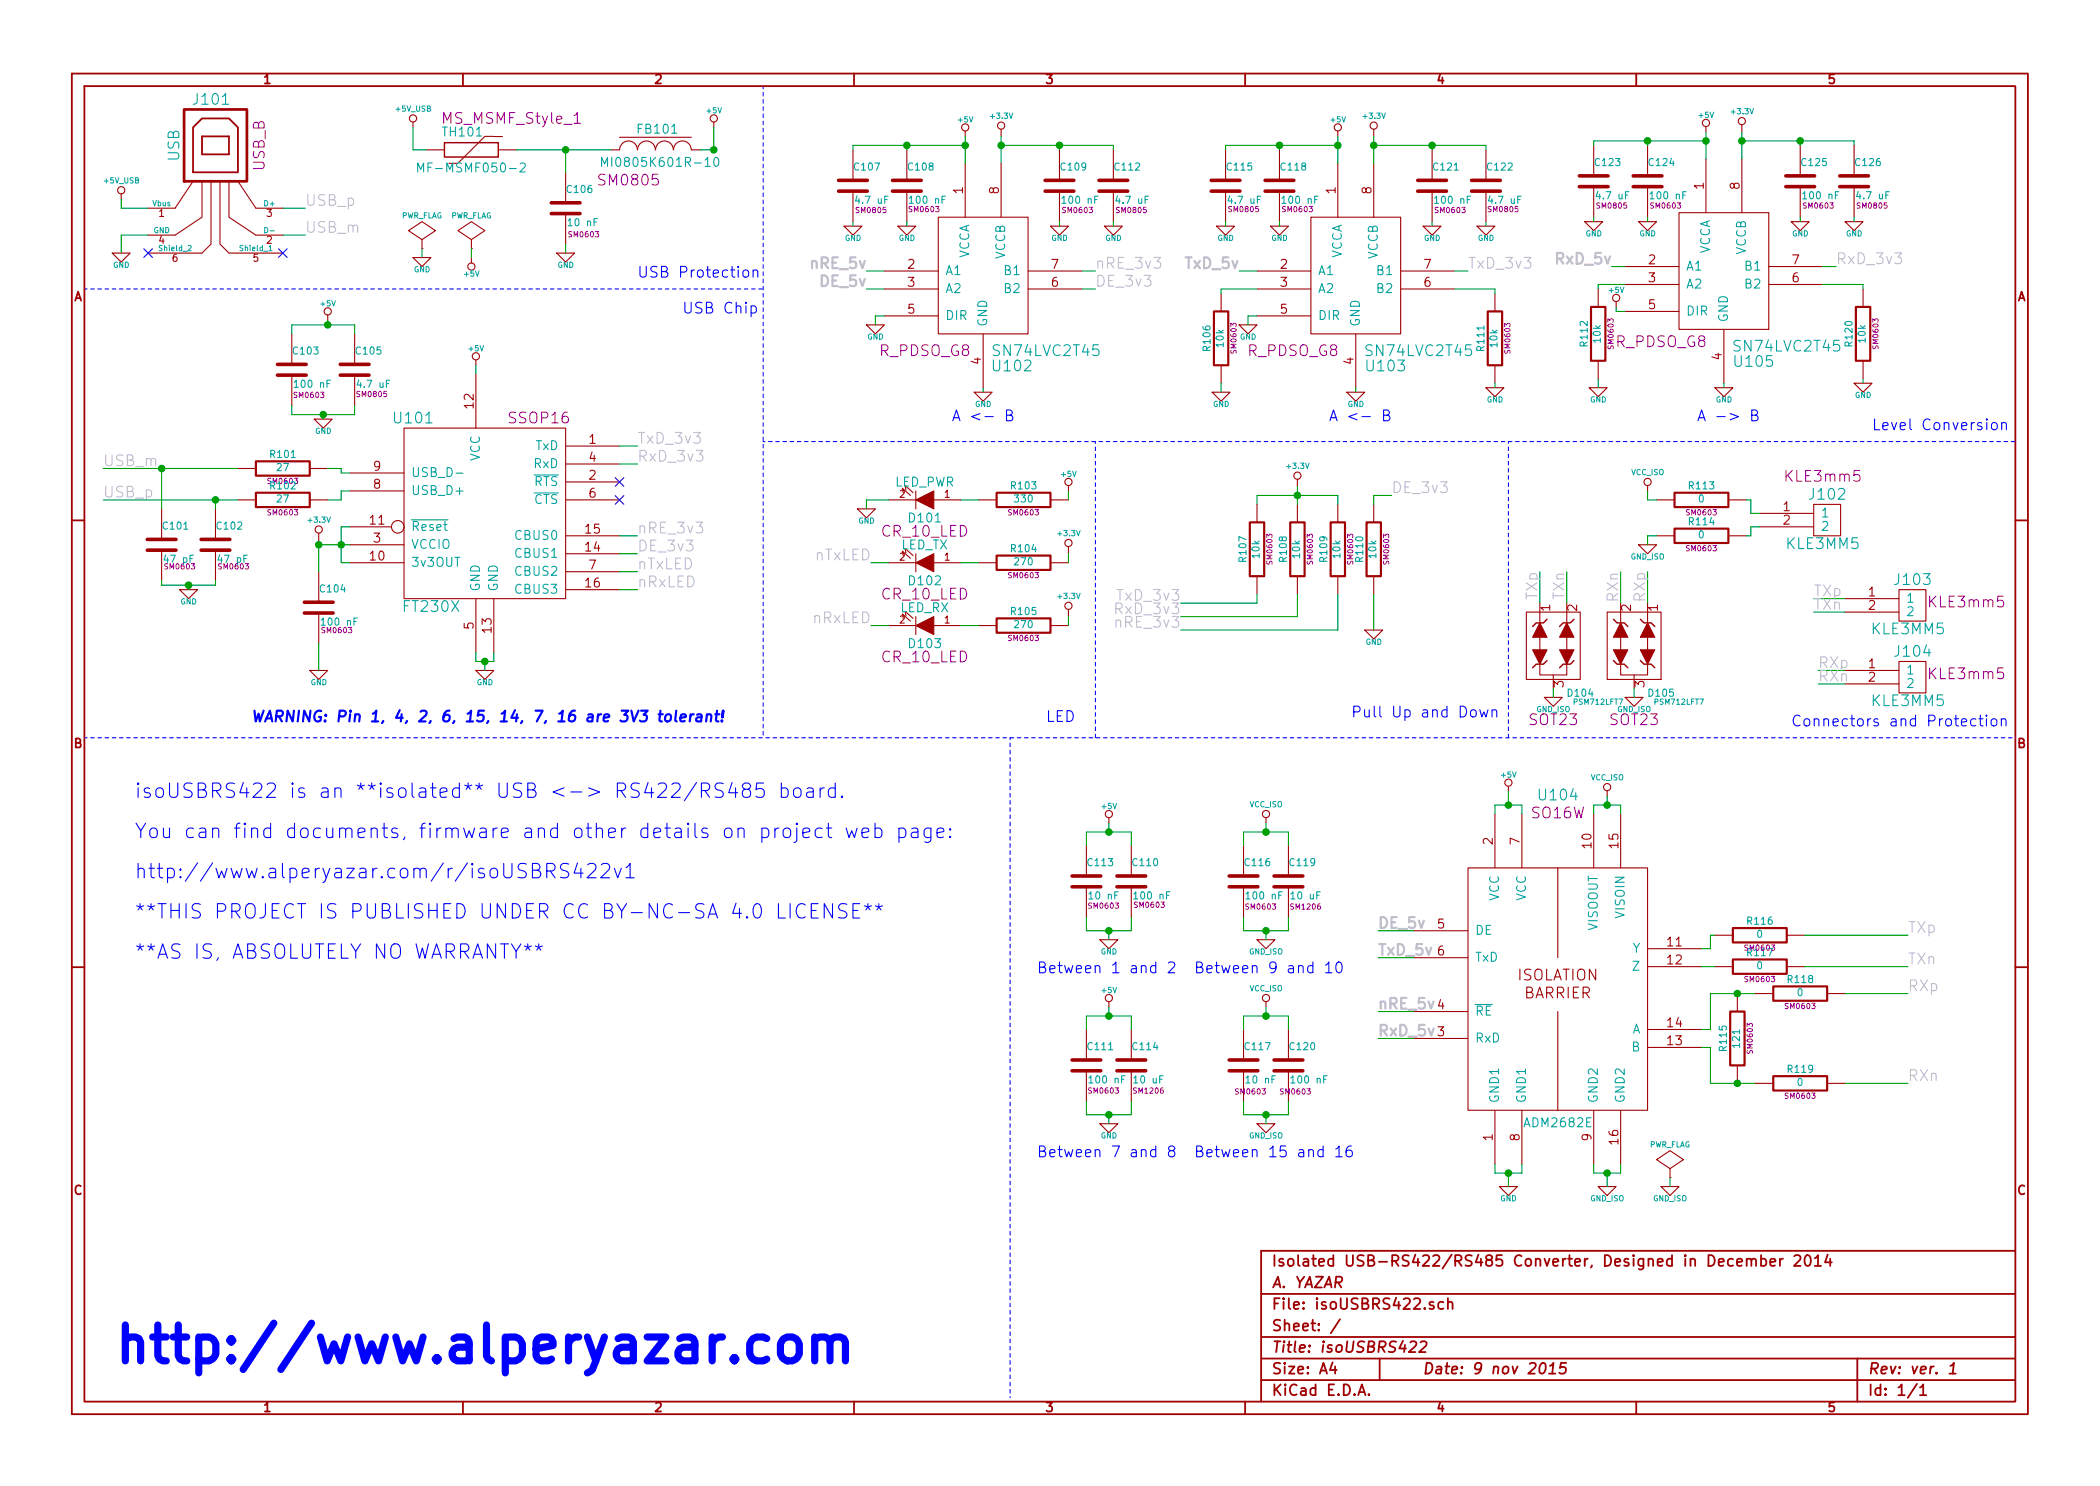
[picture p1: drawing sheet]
<svg xmlns="http://www.w3.org/2000/svg" width="297mm" height="210mm" viewBox="0 0 297 210" stroke-linecap="round" stroke-linejoin="round" font-family="sans-serif">
<defs><g id="words">
<text font-size="7.1" fill="#00f" x="16.5" y="193">http://www.alperyazar.com</text>
<g font-size="2.8" fill="#00f">
<text x="19" y="113">isoUSBRS422 is an **isolated** USB &lt;-&gt; RS422/RS485 board.</text>
<text x="19" y="118.7">You can find documents, firmware and other details on project web page:</text>
<text x="19" y="124.4">http://www.alperyazar.com/r/isoUSBRS422v1</text>
<text x="19" y="130.1">**THIS PROJECT IS PUBLISHED UNDER CC BY-NC-SA 4.0 LICENSE**</text>
<text x="19" y="135.8">**AS IS, ABSOLUTELY NO WARRANTY**</text>
</g>
<g font-size="2.1" fill="#00a0a0">
<text x="27.5" y="14.9">J101</text>
<text x="25.5" y="22.8" transform="rotate(-90 25.5 22.8)">USB</text>
<text x="140.6" y="52.6">U102</text>
<text x="140.8" y="50.5">SN74LVC2T45</text>
<text x="193.4" y="52.6">U103</text>
<text x="193.5" y="50.5">SN74LVC2T45</text>
<text x="245.5" y="52">U105</text>
<text x="245.5" y="49.8">SN74LVC2T45</text>
<text x="55.9" y="60">U101</text>
<text x="256.1" y="70.8">J102</text>
<text x="252.8" y="77.8">KLE3MM5</text>
<text x="268.1" y="82.8">J103</text>
<text x="57.2" y="86.7">FT230X</text>
<text x="264.8" y="89.8">KLE3MM5</text>
<text x="268.1" y="93">J104</text>
<text x="264.8" y="100">KLE3MM5</text>
<text x="217.8" y="113.3">U104</text>
</g>
<g font-size="2.1" fill="#a000a0">
<text x="62.8" y="17.6">MS_MSMF_Style_1</text>
<text x="37.5" y="24.1" transform="rotate(-90 37.5 24.1)">USB_B</text>
<text x="85" y="26.3">SM0805</text>
<text x="124.4" y="50.5">R_PDSO_G8</text>
<text x="176.5" y="50.5">R_PDSO_G8</text>
<text x="228.6" y="49.2">R_PDSO_G8</text>
<text x="72.1" y="60">SSOP16</text>
<text x="252.6" y="68.2">KLE3mm5</text>
<text x="124.8" y="76">CR_10_LED</text>
<text x="124.8" y="84.9">CR_10_LED</text>
<text x="272.9" y="86">KLE3mm5</text>
<text x="124.8" y="93.8">CR_10_LED</text>
<text x="272.9" y="96.2">KLE3mm5</text>
<text x="216.4" y="102.7">SOT23</text>
<text x="227.8" y="102.7">SOT23</text>
<text x="216.6" y="115.9">SO16W</text>
</g>
<g font-size="2.1" fill="#a00000">
<text x="70.1" y="20.1">-</text>
<text x="214.6" y="138.8">ISOLATION</text>
<text x="215.5" y="141.3">BARRIER</text>
<text x="179.9" y="179.3">Isolated USB-RS422/RS485 Converter, Designed in December 2014</text>
<text x="179.9" y="185.4">File: isoUSBRS422.sch</text>
<text x="179.9" y="182.3">A. YAZAR</text>
<text x="179.9" y="191.5">Title: isoUSBRS422</text>
<text x="179.9" y="188.4">Sheet: /</text>
<text x="179.9" y="197.6">KiCad E.D.A.</text>
<text x="179.9" y="194.5">Size: A4</text>
<text x="201.2" y="194.5">Date: 9 nov 2015</text>
<text x="264.2" y="194.5">Rev: ver. 1</text>
<text x="264.2" y="197.6">Id: 1/1</text>
</g>
<g font-size="2.1" fill="#c0c0c0">
<text x="43.2" y="29.2">USB_p</text>
<text x="43.2" y="33">USB_m</text>
<text x="114.8" y="38.1">nRE_5v</text>
<text x="116.1" y="40.6">DE_5v</text>
<text x="154.9" y="38.1">nRE_3v3</text>
<text x="154.9" y="40.6">DE_3v3</text>
<text x="167.7" y="38.1">TxD_5v</text>
<text x="207.6" y="38.1">TxD_3v3</text>
<text x="220.2" y="37.5">RxD_5v</text>
<text x="259.7" y="37.5">RxD_3v3</text>
<text x="90.2" y="62.9">TxD_3v3</text>
<text x="90.2" y="65.4">RxD_3v3</text>
<text x="14.6" y="66">USB_m</text>
<text x="14.6" y="70.5">USB_p</text>
<text x="196.8" y="69.8">DE_3v3</text>
<text x="90.2" y="75.6">nRE_3v3</text>
<text x="90.2" y="78.1">DE_3v3</text>
<text x="90.2" y="80.6">nTxLED</text>
<text x="90.2" y="83.2">nRxLED</text>
<text x="115.2" y="79.4">nTxLED</text>
<text x="114.9" y="88.3">nRxLED</text>
<text x="158" y="87">RxD_3v3</text>
<text x="158" y="88.9">nRE_3v3</text>
<text x="158.3" y="85.1">TxD_3v3</text>
<text x="217.6" y="84.9" transform="rotate(-90 217.6 84.9)">TXp</text>
<text x="221.4" y="84.9" transform="rotate(-90 221.4 84.9)">TXn</text>
<text x="229" y="85.1" transform="rotate(-90 229 85.1)">RXn</text>
<text x="232.8" y="85.1" transform="rotate(-90 232.8 85.1)">RXp</text>
<text x="256.5" y="84.4">TXp</text>
<text x="256.5" y="86.4">TXn</text>
<text x="257.2" y="94.6">RXp</text>
<text x="257.2" y="96.5">RXn</text>
<text x="194.9" y="131.4">DE_5v</text>
<text x="194.9" y="135.2">TxD_5v</text>
<text x="269.9" y="132.1">TXp</text>
<text x="269.9" y="136.5">TXn</text>
<text x="194.9" y="142.9">nRE_5v</text>
<text x="269.9" y="140.3">RXp</text>
<text x="194.9" y="146.7">RxD_5v</text>
<text x="269.9" y="153">RXn</text>
</g>
<g font-size="2.1" fill="#00f">
<text x="90.2" y="39.4">USB Protection</text>
<text x="96.5" y="44.4">USB Chip</text>
<text x="134.6" y="59.7">A &lt;- B</text>
<text x="188" y="59.7">A &lt;- B</text>
<text x="240" y="59.7">A -&gt; B</text>
<text x="264.8" y="61">Level Conversion</text>
<text x="191.1" y="101.6">Pull Up and Down</text>
<text x="35.6" y="102.2">WARNING: Pin 1, 4, 2, 6, 15, 14, 7, 16 are 3V3 tolerant!</text>
<text x="148" y="102.2">LED</text>
<text x="253.4" y="102.9">Connectors and Protection</text>
<text x="146.7" y="137.8">Between 1 and 2</text>
<text x="168.9" y="137.8">Between 9 and 10</text>
<text x="146.7" y="163.8">Between 7 and 8</text>
<text x="168.9" y="163.8">Between 15 and 16</text>
</g>
<g font-size="1.8" fill="#a00000">
<text x="37.3" y="11.9">1</text>
<text x="92.7" y="11.9">2</text>
<text x="148" y="11.9">3</text>
<text x="203.3" y="11.9">4</text>
<text x="258.6" y="11.9">5</text>
<text x="136.3" y="27.4" transform="rotate(-90 136.3 27.4)">1</text>
<text x="141.4" y="27.4" transform="rotate(-90 141.4 27.4)">8</text>
<text x="189" y="27.4" transform="rotate(-90 189 27.4)">1</text>
<text x="194.1" y="27.4" transform="rotate(-90 194.1 27.4)">8</text>
<text x="241" y="26.8" transform="rotate(-90 241 26.8)">1</text>
<text x="246.1" y="26.8" transform="rotate(-90 246.1 26.8)">8</text>
<text x="128.4" y="38.1">2</text>
<text x="128.4" y="40.6">3</text>
<text x="148.7" y="40.6">6</text>
<text x="148.7" y="38.1">7</text>
<text x="181.1" y="38.1">2</text>
<text x="181.1" y="40.6">3</text>
<text x="201.4" y="40.6">6</text>
<text x="201.4" y="38.1">7</text>
<text x="233.2" y="37.5">2</text>
<text x="233.2" y="40">3</text>
<text x="253.5" y="40">6</text>
<text x="253.5" y="37.5">7</text>
<text x="10.4" y="42.7">A</text>
<text x="128.4" y="44.4">5</text>
<text x="181.1" y="44.4">5</text>
<text x="233.2" y="43.8">5</text>
<text x="285.3" y="42.7">A</text>
<text x="138.8" y="51.5" transform="rotate(-90 138.8 51.5)">4</text>
<text x="191.5" y="51.5" transform="rotate(-90 191.5 51.5)">4</text>
<text x="243.6" y="50.9" transform="rotate(-90 243.6 50.9)">4</text>
<text x="67.1" y="57.7" transform="rotate(-90 67.1 57.7)">12</text>
<text x="83.3" y="62.9">1</text>
<text x="83.3" y="65.4">4</text>
<text x="52.9" y="69.2">8</text>
<text x="52.9" y="66.7">9</text>
<text x="83.3" y="67.9">2</text>
<text x="83.3" y="70.5">6</text>
<text x="52.4" y="74.3">11</text>
<text x="52.9" y="76.8">3</text>
<text x="82.9" y="75.6">15</text>
<text x="252.2" y="72.4">1</text>
<text x="252.2" y="74.3">2</text>
<text x="52.4" y="79.4">10</text>
<text x="82.9" y="78.1">14</text>
<text x="82.9" y="83.2">16</text>
<text x="83.3" y="80.6">7</text>
<text x="67.1" y="89" transform="rotate(-90 67.1 89)">5</text>
<text x="69.6" y="89.5" transform="rotate(-90 69.6 89.5)">13</text>
<text x="219.3" y="86.5" transform="rotate(-90 219.3 86.5)">1</text>
<text x="223.1" y="86.5" transform="rotate(-90 223.1 86.5)">2</text>
<text x="230.8" y="86.5" transform="rotate(-90 230.8 86.5)">2</text>
<text x="234.6" y="86.5" transform="rotate(-90 234.6 86.5)">1</text>
<text x="264.3" y="84.4">1</text>
<text x="264.3" y="86.4">2</text>
<text x="264.3" y="94.6">1</text>
<text x="221.2" y="97.3" transform="rotate(-90 221.2 97.3)">3</text>
<text x="232.7" y="97.3" transform="rotate(-90 232.7 97.3)">3</text>
<text x="264.3" y="96.5">2</text>
<text x="10.4" y="105.9">B</text>
<text x="285.3" y="105.9">B</text>
<text x="211.2" y="119.5" transform="rotate(-90 211.2 119.5)">2</text>
<text x="215" y="119.5" transform="rotate(-90 215 119.5)">7</text>
<text x="225.2" y="120" transform="rotate(-90 225.2 120)">10</text>
<text x="229" y="120" transform="rotate(-90 229 120)">15</text>
<text x="203.4" y="131.4">5</text>
<text x="203.4" y="135.2">6</text>
<text x="235.9" y="134">11</text>
<text x="235.9" y="136.5">12</text>
<text x="203.4" y="142.9">4</text>
<text x="203.4" y="146.7">3</text>
<text x="235.9" y="147.9">13</text>
<text x="235.9" y="145.4">14</text>
<text x="211.2" y="161.4" transform="rotate(-90 211.2 161.4)">1</text>
<text x="215" y="161.4" transform="rotate(-90 215 161.4)">8</text>
<text x="225.2" y="161.4" transform="rotate(-90 225.2 161.4)">9</text>
<text x="229" y="161.9" transform="rotate(-90 229 161.9)">16</text>
<text x="10.4" y="169.1">C</text>
<text x="285.3" y="169.1">C</text>
<text x="37.3" y="199.8">1</text>
<text x="92.7" y="199.8">2</text>
<text x="148" y="199.8">3</text>
<text x="203.3" y="199.8">4</text>
<text x="258.6" y="199.8">5</text>
</g>
<g font-size="1.8" fill="#a000a0">
<text x="62.8" y="19.4">TH101</text>
<text x="127.4" y="77.8">LED_TX</text>
</g>
<g font-size="1.8" fill="#00a0a0">
<text x="86.4" y="23.7">MI0805K601R-10</text>
<text x="90.3" y="19">FB101</text>
<text x="60.2" y="24.5">MF-MSMF050-2</text>
<text x="133.7" y="39">A1</text>
<text x="133.7" y="41.5">A2</text>
<text x="137.2" y="36.7" transform="rotate(-90 137.2 36.7)">VCCA</text>
<text x="142.1" y="41.5">B2</text>
<text x="142.1" y="39">B1</text>
<text x="142.2" y="36.7" transform="rotate(-90 142.2 36.7)">VCCB</text>
<text x="186.4" y="39">A1</text>
<text x="186.4" y="41.5">A2</text>
<text x="189.9" y="36.7" transform="rotate(-90 189.9 36.7)">VCCA</text>
<text x="194.8" y="41.5">B2</text>
<text x="194.8" y="39">B1</text>
<text x="194.9" y="36.7" transform="rotate(-90 194.9 36.7)">VCCB</text>
<text x="238.5" y="38.3">A1</text>
<text x="238.5" y="40.9">A2</text>
<text x="241.9" y="36.1" transform="rotate(-90 241.9 36.1)">VCCA</text>
<text x="246.9" y="40.9">B2</text>
<text x="246.9" y="38.3">B1</text>
<text x="247" y="36.1" transform="rotate(-90 247 36.1)">VCCB</text>
<text x="133.7" y="45.3">DIR</text>
<text x="139.7" y="46.2" transform="rotate(-90 139.7 46.2)">GND</text>
<text x="186.4" y="45.3">DIR</text>
<text x="192.4" y="46.2" transform="rotate(-90 192.4 46.2)">GND</text>
<text x="238.5" y="44.7">DIR</text>
<text x="244.5" y="45.6" transform="rotate(-90 244.5 45.6)">GND</text>
<text x="67.9" y="65.3" transform="rotate(-90 67.9 65.3)">VCC</text>
<text x="75.6" y="63.7">TxD</text>
<text x="58.2" y="70.1">USB_D+</text>
<text x="58.2" y="67.6">USB_D-</text>
<text x="75.5" y="68.8">RTS</text>
<text x="75.5" y="66.3">RxD</text>
<text x="75.5" y="71.4">CTS</text>
<text x="126.5" y="68.9">LED_PWR</text>
<text x="58.2" y="77.7">VCCIO</text>
<text x="58.2" y="75.2">Reset</text>
<text x="73" y="76.4">CBUS0</text>
<text x="128.7" y="74">D101</text>
<text x="257.6" y="73.3">1</text>
<text x="257.6" y="75.2">2</text>
<text x="58.2" y="80.3">3v3OUT</text>
<text x="67.9" y="83.7" transform="rotate(-90 67.9 83.7)">GND</text>
<text x="70.5" y="83.7" transform="rotate(-90 70.5 83.7)">GND</text>
<text x="73" y="81.5">CBUS2</text>
<text x="73" y="79">CBUS1</text>
<text x="128.7" y="82.9">D102</text>
<text x="73" y="84.1">CBUS3</text>
<text x="127.3" y="86.7">LED_RX</text>
<text x="269.6" y="85.3">1</text>
<text x="269.6" y="87.2">2</text>
<text x="128.7" y="91.8">D103</text>
<text x="269.6" y="95.5">1</text>
<text x="269.6" y="97.4">2</text>
<text x="212.1" y="127.6" transform="rotate(-90 212.1 127.6)">VCC</text>
<text x="215.9" y="127.6" transform="rotate(-90 215.9 127.6)">VCC</text>
<text x="226.1" y="131.8" transform="rotate(-90 226.1 131.8)">VISOOUT</text>
<text x="229.9" y="129.8" transform="rotate(-90 229.9 129.8)">VISOIN</text>
<text x="208.7" y="132.3">DE</text>
<text x="208.7" y="136.1">TxD</text>
<text x="230.9" y="134.9">Y</text>
<text x="230.9" y="137.4">Z</text>
<text x="208.7" y="143.8">RE</text>
<text x="208.7" y="147.6">RxD</text>
<text x="230.8" y="148.8">B</text>
<text x="230.8" y="146.3">A</text>
<text x="212.1" y="156.1" transform="rotate(-90 212.1 156.1)">GND1</text>
<text x="215.8" y="159.6">ADM2682E</text>
<text x="215.9" y="156.1" transform="rotate(-90 215.9 156.1)">GND1</text>
<text x="226.1" y="156.1" transform="rotate(-90 226.1 156.1)">GND2</text>
<text x="229.9" y="156.1" transform="rotate(-90 229.9 156.1)">GND2</text>
</g>
<g font-size="1.4" fill="#00a0a0">
<text x="225.7" y="23.5">C123</text>
<text x="233.3" y="23.5">C124</text>
<text x="254.9" y="23.5">C125</text>
<text x="262.5" y="23.5">C126</text>
<text x="80.3" y="27.4">C106</text>
<text x="120.9" y="24.2">C107</text>
<text x="121.2" y="28.9">4.7 uF</text>
<text x="128.5" y="24.2">C108</text>
<text x="128.9" y="28.9">100 nF</text>
<text x="150.1" y="24.2">C109</text>
<text x="150.5" y="28.9">100 nF</text>
<text x="157.8" y="24.2">C112</text>
<text x="158.1" y="28.9">4.7 uF</text>
<text x="173.6" y="24.2">C115</text>
<text x="173.9" y="28.9">4.7 uF</text>
<text x="181.3" y="24.2">C118</text>
<text x="181.6" y="28.9">100 nF</text>
<text x="202.8" y="24.2">C121</text>
<text x="203.2" y="28.9">100 nF</text>
<text x="210.5" y="24.2">C122</text>
<text x="210.8" y="28.9">4.7 uF</text>
<text x="226" y="28.2">4.7 uF</text>
<text x="233.7" y="28.2">100 nF</text>
<text x="255.3" y="28.2">100 nF</text>
<text x="262.8" y="28.2">4.7 uF</text>
<text x="80.5" y="32">10 nF</text>
<text x="41.6" y="50.2">C103</text>
<text x="50.4" y="50.2">C105</text>
<text x="171.3" y="49.5" transform="rotate(-90 171.3 49.5)">R106</text>
<text x="173.1" y="49.1" transform="rotate(-90 173.1 49.1)">10k</text>
<text x="210" y="49.5" transform="rotate(-90 210 49.5)">R111</text>
<text x="211.9" y="49.1" transform="rotate(-90 211.9 49.1)">10k</text>
<text x="224.6" y="48.9" transform="rotate(-90 224.6 48.9)">R112</text>
<text x="226.5" y="48.4" transform="rotate(-90 226.5 48.4)">10k</text>
<text x="262.1" y="48.9" transform="rotate(-90 262.1 48.9)">R120</text>
<text x="263.9" y="48.4" transform="rotate(-90 263.9 48.4)">10k</text>
<text x="41.9" y="54.9">100 nF</text>
<text x="50.7" y="54.9">4.7 uF</text>
<text x="38.3" y="64.8">R101</text>
<text x="38.3" y="69.3">R102</text>
<text x="39.2" y="66.7">27</text>
<text x="39.2" y="71.1">27</text>
<text x="143.1" y="69.3">R103</text>
<text x="143.6" y="71.1">330</text>
<text x="239" y="69.3">R113</text>
<text x="240.3" y="71.1">0</text>
<text x="23.1" y="75">C101</text>
<text x="30.8" y="75">C102</text>
<text x="239" y="74.4">R114</text>
<text x="240.3" y="76.2">0</text>
<text x="23.4" y="79.7">47 pF</text>
<text x="31" y="79.7">47 pF</text>
<text x="45.4" y="83.9">C104</text>
<text x="143.1" y="78.2">R104</text>
<text x="143.6" y="80">270</text>
<text x="176.4" y="79.4" transform="rotate(-90 176.4 79.4)">R107</text>
<text x="178.2" y="78.9" transform="rotate(-90 178.2 78.9)">10k</text>
<text x="182.1" y="79.4" transform="rotate(-90 182.1 79.4)">R108</text>
<text x="183.9" y="78.9" transform="rotate(-90 183.9 78.9)">10k</text>
<text x="187.8" y="79.4" transform="rotate(-90 187.8 79.4)">R109</text>
<text x="189.6" y="78.9" transform="rotate(-90 189.6 78.9)">10k</text>
<text x="192.9" y="79.4" transform="rotate(-90 192.9 79.4)">R110</text>
<text x="194.7" y="78.9" transform="rotate(-90 194.7 78.9)">10k</text>
<text x="45.7" y="88.6">100 nF</text>
<text x="143.1" y="87.1">R105</text>
<text x="143.6" y="88.9">270</text>
<text x="221.8" y="98.6">D104</text>
<text x="233.3" y="98.6">D105</text>
<text x="153.9" y="122.6">C113</text>
<text x="160.3" y="122.6">C110</text>
<text x="176.2" y="122.6">C116</text>
<text x="182.5" y="122.6">C119</text>
<text x="154.2" y="127.3">10 nF</text>
<text x="160.7" y="127.3">100 nF</text>
<text x="176.5" y="127.3">100 nF</text>
<text x="182.8" y="127.3">10 uF</text>
<text x="247.2" y="130.9">R116</text>
<text x="247.2" y="135.3">R117</text>
<text x="248.5" y="137.2">0</text>
<text x="248.5" y="132.7">0</text>
<text x="253" y="139.1">R118</text>
<text x="254.2" y="141">0</text>
<text x="153.9" y="148.6">C111</text>
<text x="160.3" y="148.6">C114</text>
<text x="176.2" y="148.6">C117</text>
<text x="182.5" y="148.6">C120</text>
<text x="244.3" y="148.6" transform="rotate(-90 244.3 148.6)">R115</text>
<text x="246.2" y="148.1" transform="rotate(-90 246.2 148.1)">121</text>
<text x="154.3" y="153.3">100 nF</text>
<text x="160.6" y="153.3">10 uF</text>
<text x="176.4" y="153.3">10 nF</text>
<text x="182.9" y="153.3">100 nF</text>
<text x="253" y="151.8">R119</text>
<text x="254.2" y="153.7">0</text>
</g>
<g font-size="1.4" fill="#a00000">
<text x="22.5" y="30.7">1</text>
<text x="22.5" y="34.5">4</text>
<text x="37.7" y="34.5">2</text>
<text x="37.7" y="30.7">3</text>
<text x="24.4" y="37.1">6</text>
<text x="35.8" y="37.1">5</text>
<text x="127.3" y="70.5">2</text>
<text x="133.6" y="70.5">1</text>
<text x="127.3" y="79.4">2</text>
<text x="133.6" y="79.4">1</text>
<text x="127.3" y="88.3">2</text>
<text x="133.6" y="88.3">1</text>
</g>
<g font-size="1.1" fill="#00a0a0">
<text x="56.1" y="15.8">+5V_USB</text>
<text x="100" y="16.1">+5V</text>
<text x="135.6" y="17.3">+5V</text>
<text x="140.2" y="16.8">+3.3V</text>
<text x="188.3" y="17.3">+5V</text>
<text x="192.9" y="16.8">+3.3V</text>
<text x="240.3" y="16.7">+5V</text>
<text x="245" y="16.2">+3.3V</text>
<text x="14.8" y="26">+5V_USB</text>
<text x="21.6" y="29.2">Vbus</text>
<text x="37.4" y="29.2">D+</text>
<text x="21.7" y="33">GND</text>
<text x="22.6" y="35.6">Shield_2</text>
<text x="34" y="35.6">Shield_1</text>
<text x="37.5" y="33">D-</text>
<text x="56.7" y="30.9">PWR_FLAG</text>
<text x="63.7" y="30.9">PWR_FLAG</text>
<text x="119.5" y="34.1">GND</text>
<text x="127.1" y="34.1">GND</text>
<text x="148.7" y="34.1">GND</text>
<text x="156.3" y="34.1">GND</text>
<text x="172.2" y="34.1">GND</text>
<text x="179.8" y="34.1">GND</text>
<text x="201.4" y="34.1">GND</text>
<text x="209" y="34.1">GND</text>
<text x="224.3" y="33.5">GND</text>
<text x="231.9" y="33.5">GND</text>
<text x="253.5" y="33.5">GND</text>
<text x="261.1" y="33.5">GND</text>
<text x="16" y="37.9">GND</text>
<text x="58.5" y="38.6">GND</text>
<text x="65.7" y="39.2">+5V</text>
<text x="78.8" y="37.9">GND</text>
<text x="227.6" y="41.5">+5V</text>
<text x="45.4" y="43.4">+5V</text>
<text x="66.3" y="49.7">+5V</text>
<text x="122.7" y="48.1">GND</text>
<text x="175.4" y="48.1">GND</text>
<text x="137.9" y="57.6">GND</text>
<text x="171.6" y="57.6">GND</text>
<text x="190.6" y="57.6">GND</text>
<text x="210.3" y="57">GND</text>
<text x="224.9" y="57">GND</text>
<text x="242.7" y="57">GND</text>
<text x="262.4" y="56.3">GND</text>
<text x="44.6" y="61.4">GND</text>
<text x="150.2" y="67.5">+5V</text>
<text x="182.1" y="66.4">+3.3V</text>
<text x="230.7" y="67.3">VCC_ISO</text>
<text x="43.7" y="74">+3.3V</text>
<text x="121.4" y="74.1">GND</text>
<text x="149.7" y="75.9">+3.3V</text>
<text x="230.7" y="79.2">GND_ISO</text>
<text x="25.5" y="85.5">GND</text>
<text x="149.7" y="84.8">+3.3V</text>
<text x="193.1" y="91.3">GND</text>
<text x="43.9" y="97">GND</text>
<text x="67.4" y="97">GND</text>
<text x="217.3" y="100.8">GND_ISO</text>
<text x="222.8" y="99.7">PSM712LFT7</text>
<text x="228.8" y="100.8">GND_ISO</text>
<text x="234.2" y="99.7">PSM712LFT7</text>
<text x="212.4" y="110.1">+5V</text>
<text x="225" y="110.4">VCC_ISO</text>
<text x="155.9" y="114.5">+5V</text>
<text x="176.8" y="114.2">VCC_ISO</text>
<text x="155.7" y="135.1">GND</text>
<text x="176.7" y="135.1">GND_ISO</text>
<text x="155.9" y="140.5">+5V</text>
<text x="176.8" y="140.3">VCC_ISO</text>
<text x="155.7" y="161.1">GND</text>
<text x="176.7" y="161.1">GND_ISO</text>
<text x="233.2" y="162.4">PWR_FLAG</text>
<text x="212.2" y="170">GND</text>
<text x="224.9" y="170">GND_ISO</text>
<text x="233.8" y="170">GND_ISO</text>
</g>
<g font-size="1.1" fill="#a000a0">
<text x="226" y="29.5">SM0805</text>
<text x="233.6" y="29.5">SM0603</text>
<text x="255.2" y="29.5">SM0603</text>
<text x="262.8" y="29.5">SM0805</text>
<text x="80.6" y="33.6">SM0603</text>
<text x="121.2" y="30.2">SM0805</text>
<text x="128.7" y="30">SM0603</text>
<text x="150.4" y="30.2">SM0603</text>
<text x="158" y="30.2">SM0805</text>
<text x="173.9" y="30">SM0805</text>
<text x="181.5" y="30">SM0603</text>
<text x="203.1" y="30.2">SM0603</text>
<text x="210.6" y="30">SM0805</text>
<text x="174.9" y="49.9" transform="rotate(-90 174.9 49.9)">SM0603</text>
<text x="213.7" y="49.9" transform="rotate(-90 213.7 49.9)">SM0603</text>
<text x="228.3" y="49.2" transform="rotate(-90 228.3 49.2)">SM0603</text>
<text x="265.7" y="49.2" transform="rotate(-90 265.7 49.2)">SM0603</text>
<text x="41.7" y="56.3">SM0603</text>
<text x="50.6" y="56.2">SM0805</text>
<text x="38" y="68.5">SM0603</text>
<text x="38" y="72.9">SM0603</text>
<text x="142.8" y="72.9">SM0603</text>
<text x="238.7" y="72.9">SM0603</text>
<text x="23.4" y="80.6">SM0603</text>
<text x="31" y="80.6">SM0603</text>
<text x="142.8" y="81.8">SM0603</text>
<text x="180" y="79.7" transform="rotate(-90 180 79.7)">SM0603</text>
<text x="185.7" y="79.7" transform="rotate(-90 185.7 79.7)">SM0603</text>
<text x="191.4" y="79.7" transform="rotate(-90 191.4 79.7)">SM0603</text>
<text x="196.5" y="79.7" transform="rotate(-90 196.5 79.7)">SM0603</text>
<text x="238.7" y="78">SM0603</text>
<text x="45.6" y="89.6">SM0603</text>
<text x="142.8" y="90.7">SM0603</text>
<text x="154.1" y="128.6">SM0603</text>
<text x="160.6" y="128.5">SM0603</text>
<text x="176.3" y="128.7">SM0603</text>
<text x="182.7" y="128.7">SM1206</text>
<text x="246.9" y="134.5">SM0603</text>
<text x="246.9" y="139">SM0603</text>
<text x="252.6" y="142.8">SM0603</text>
<text x="248" y="148.9" transform="rotate(-90 248 148.9)">SM0603</text>
<text x="154.1" y="154.8">SM0603</text>
<text x="160.5" y="154.8">SM1206</text>
<text x="174.9" y="154.9">SM0603</text>
<text x="181.2" y="154.9">SM0603</text>
<text x="252.6" y="155.5">SM0603</text>
</g>
</g></defs>
<g fill="none" stroke="#a00000" stroke-width=".25">
<path d="M10.2 10.4h276.6v189.7h-276.6zM11.9 12.2h273.2v186.1h-273.2zM28.6 19.3v2.5zM28.6 19.3h3.8zM28.6 16.8h3.8l1.3 1.2v6.4h-6.4v-6.4zM32.4 19.3v2.5zM65.5 10.4v1.8M120.8 10.4v1.8M176.1 10.4v1.8M231.4 10.4v1.8M28.6 21.8h3.8zM10.2 73.6h1.7"/>
<path d="M285.1 73.6h1.7M10.2 136.8h1.7M285.1 136.8h1.7M245.7 178.6l.7-.1v-.3l-.5-.1-.2 .2 .1 .7 .1 .1 .5-.1M247.1 178.3a.38 .38 0 0 1 .6 0v.8M247.1 178.1v1M247.7 178.3a.35 .35 0 0 1 .4-.2 .35 .35 0 0 1 .3 .2v.8M249.1 178.2a.48 .48 0 0 1 .7 .1v.5a.48 .48 0 0 1-.7 .2M249.1 177.6v1.5M250.4 178.6l.7-.1v-.3l-.5-.1-.2 .2 .1 .7 .1 .1 .5-.1M251.8 178.1v1M252.2 178.1l-.3 .1-.1 .2"/>
<path d="M253.8 177.7l.2-.1h.4l.2 .1 .1 .3-.1 .3-.9 .8h1M255.4 177.7a.36 .36 0 0 1 .4-.1 .36 .36 0 0 1 .3 .3 .77 .77 0 0 1-.5 1.2l-.1-.1a1.13 1.13 0 0 1-.1-1.3zM256.7 178l.4-.4v1.5M256.7 179.1h.9M258.5 177.5l-.4 1.1h1M258.9 178.1v1M285.1 177h-106.7v21.3M65.5 198.3v1.8M120.8 198.3v1.8M176.1 198.3v1.8M178.4 183.1h106.7M178.4 189.2h106.7"/>
<path d="M178.4 195.3h106.7M178.4 192.2h106.7M188.5 192.8l-.4 1h1M188.8 193.3v1.1M189.5 186.7l-1.3 1.9M192.1 197.4l.5-1.5 .5 1.5M192.3 197h.7M193.6 197.3h.1l-.1 .1-.1-.1h.1v.1M195.1 192.2v3.1M199.5 189.9l.2-.1h.4a.32 .32 0 0 1 .2 .4l-.1 .2-.9 .9h.9M200.9 189.9l.3-.1h.3a.32 .32 0 0 1 .3 .4l-.1 .2-1 .9h1M202.8 184.3l-.4-.1-.2 .2 .1 .2 .5 .2v.1v.2l-.2 .1-.4-.1"/>
<path d="M204.2 184.3a.48 .48 0 0 0-.7 0l-.1 .6a.48 .48 0 0 0 .8 .2M204.8 184.3a.38 .38 0 0 1 .7 .1v.8M204.8 183.7v1.5M218 193a.35 .35 0 0 1 .4-.2 .35 .35 0 0 1 .2 .3 .87 .87 0 0 1-.6 1.3l-.1-.1a1.14 1.14 0 0 1 .1-1.3zM219.1 194.4h.9M219.2 193.3l.5-.5-.1 1.6M221.5 192.8h-.7l-.2 .8 .3-.2 .5 .1 .1 .2-.1 .5a.62 .62 0 0 1-.9 0M231.4 198.3v1.8M262.7 192.2v6.1M271.1 195.8l-1.3 2M271.6 196.3l.4-.4v1.5M271.6 197.4h.9"/>
<path d="M275.7 194.4h.9M275.9 193.3l.5-.5-.2 1.6"/>
</g>
<g fill="none" stroke="#a00000" stroke-width=".15">
<path d="M28.6 19.3h.1M58.4 17.3v.7M69.8 19.3h-1.2l-3.8 3.8h-1.3M87.6 19.4h10.2M101 17.3v.7M136.5 18.5v.8M141.6 18.3v1M189.2 18.5v.8M194.3 18.3v1M241.3 17.9v.8M246.4 17.6v1.1M15.9 35.8h2.5l-1.3 1.3z"/>
<path d="M17.1 27.4v.8M27.3 25.6l-2.5 3.9h-3.8M28.6 25.6v5.1l-3.8 2.6h-3.8M29.8 25.6v8.9l-1.2 1.3h-7.6M31.1 25.6v8.9l1.3 1.3h7.6M32.4 25.6v5.1l3.8 2.6h3.8M33.7 25.6l2.5 3.9h3.8M58.4 36.4h2.6l-1.3 1.3zM59.7 35.2h.1M59.7 33.9l1.9-1.3-1.9-1.2-1.9 1.2 1.9 1.3v1.3M60.3 21.2h2.6M66.7 35.2h.1"/>
<path d="M66.7 33.9l1.9-1.3-1.9-1.2-1.9 1.2 1.9 1.3v1.3M66.7 36.4v.8M70.5 21.2h2.5M78.7 35.8h2.6l-1.3 1.3zM80 24.4v4.3M80 30.2v4.3M86.4 21.2h1.2M87.7 21.2a1.26 1.26 0 0 1 1.2-1.3 1.26 1.26 0 0 1 1.3 1.3M90.2 21.2a1.26 1.26 0 0 1 1.3-1.3 1.26 1.26 0 0 1 1.2 1.3 1.27 1.27 0 0 1 1.3-1.3 1.27 1.27 0 0 1 1.2 1.3 1.27 1.27 0 0 1 1.3-1.3 1.27 1.27 0 0 1 1.3 1.3h1.3M119.4 32h2.5l-1.3 1.3zM120.6 21.2v4.3M120.6 27v4.4"/>
<path d="M125.1 38.3h7.6M127 32h2.5l-1.2 1.3zM128.3 21.2v4.3M128.3 27v4.4M132.7 30.7h12.7v16.5h-12.7zM136.5 23.1v7.6M141.6 23.1v7.6M145.4 38.3h7.6M148.6 32h2.5l-1.2 1.3zM149.9 21.2v4.3M149.9 27v4.4M156.2 32h2.5l-1.2 1.3z"/>
<path d="M157.5 21.2v4.3M157.5 27v4.4M172.1 32h2.5l-1.2 1.3zM173.4 21.2v4.3M173.4 27v4.4M177.8 38.3h7.6M179.7 32h2.5l-1.2 1.3zM181 21.2v4.3M181 27v4.4M185.4 30.7h12.7v16.5h-12.7zM189.2 23.1v7.6M194.3 23.1v7.6"/>
<path d="M198.1 38.3h7.6M201.3 32h2.5l-1.2 1.3zM202.6 21.2v4.3M202.6 27v4.4M208.9 32h2.6l-1.3 1.3zM210.2 21.2v4.3M210.2 27v4.4M224.2 31.4h2.5l-1.3 1.2zM225.4 20.6v4.3M225.4 26.4v4.3M229.9 37.7h7.6M231.8 31.4h2.5l-1.3 1.2z"/>
<path d="M233 20.6v4.3M233 26.4v4.3M237.5 30.1h12.7v16.5h-12.7zM241.3 22.5v7.6M246.4 22.5v7.6M250.2 37.7h7.6M253.4 31.4h2.5l-1.3 1.2zM254.6 20.6v4.3M254.6 26.4v4.3M261 31.4h2.5l-1.2 1.2zM262.3 20.6v4.3M262.3 26.4v4.3"/>
<path d="M41.3 47.2v4.4M41.3 53.1v4.3M44.4 59.3h2.6l-1.3 1.3zM46.4 44.6v.7M50.2 47.2v4.4M50.2 53.1v4.3M67.3 50.9v.8M67.3 53v7.6M122.6 46h2.5l-1.3 1.2zM125.1 40.9h7.6M125.1 44.7h7.6M137.8 55.5h2.5l-1.2 1.3z"/>
<path d="M139.1 47.2v7.7M145.4 40.9h7.6M171.4 55.5h2.6l-1.3 1.3zM172.7 41.5v2.6M172.7 51.7v2.5M175.3 46h2.5l-1.3 1.2zM177.8 40.9h7.6M177.8 44.7h7.6M190.5 55.5h2.5l-1.2 1.3zM191.8 47.2v7.7M198.1 40.9h7.6M210.2 54.9h2.5l-1.2 1.2z"/>
<path d="M211.5 41.5v2.6M211.5 51.7v2.5M224.8 54.9h2.5l-1.2 1.2zM226.1 40.9v2.5M226.1 51v2.6M228.6 42.7v.7M229.9 40.3h7.6M229.9 44.1h7.6M242.6 54.9h2.5l-1.3 1.2zM243.8 46.6v7.6M250.2 40.3h7.6M262.3 54.2h2.5l-1.3 1.3z"/>
<path d="M263.5 40.9v2.5M263.5 51v2.6M22.9 72v4.3M22.9 77.8v4.4M30.5 72v4.3M30.5 77.8v4.4M33.7 70.7h2.5M33.7 66.3h2.5M43.8 70.7h2.6M43.8 66.3h2.6M45.1 75.4v1M49.5 77.1h7.6"/>
<path d="M49.5 69.5h7.6M49.5 66.9h7.6M49.5 79.6h7.6M49.5 74.5h5.9M57.1 60.6h22.9v24.1h-22.9zM80 63.1h7.6M80 68.2h7.6M80 65.7h7.6M80 70.7h7.6M80 78.4h7.6M80 75.8h7.6M121.3 72h2.5l-1.2 1.3z"/>
<path d="M125.7 70.7h3.8M125.7 79.6h3.8M127.8 78.6l-.2-.6 1.2 1M127.8 69.7l-.2-.6 1.2 1M129.5 69.5v2.5M129.5 78.4v2.5M132.1 70.7h3.8M132.1 79.6h3.8M138.4 70.7h2.6M138.4 79.6h2.6M148.6 70.7h2.5M148.6 79.6h2.5"/>
<path d="M151.1 77.3v1.1M151.1 68.7v.8M177.8 71.4v2.5M183.5 67.8v1M183.5 71.4v2.5M189.2 71.4v2.5M194.3 71.4v2.5M231.8 77.1h2.5l-1.3 1.3zM233 68.7v.8M234.3 70.7h2.6M234.3 75.8h2.6M244.5 70.7h2.5"/>
<path d="M244.5 75.8h2.5M248.9 74.5h7.6M248.9 72.6h7.6M256.5 71.4h3.8v4.4h-3.8zM25.4 83.4h2.5l-1.2 1.3zM43.8 94.9h2.6l-1.3 1.2zM45.1 80.9v4.3M45.1 86.7v4.4M67.3 94.9h2.5l-1.2 1.2zM67.3 84.7v7.6M69.8 84.7v7.6M80 80.9h7.6"/>
<path d="M80 83.4h7.6M125.7 88.5h3.8M127.8 87.5l-.2-.6 1.2 1M129.5 87.2v2.6M132.1 88.5h3.8M138.4 88.5h2.6M148.6 88.5h2.5M151.1 86.2v1M177.8 81.5v2.6M183.5 81.5v2.6M189.2 81.5v2.6M193 89.1h2.6l-1.3 1.3z"/>
<path d="M194.3 81.5v2.6M215.9 86.6h7.6v9.5h-7.6zM217.8 89.1v6.4h3.8v-6.4M217.8 86.6v1.9M218.4 98.7h2.6l-1.3 1.2zM219.7 95.5v.6M221.6 86.6v1.9M227.3 86.6h7.6v9.5h-7.6zM229.2 89.1v6.4h3.8v-6.4M229.2 86.6v1.9M229.9 98.7h2.5l-1.3 1.2zM231.1 95.5v.6"/>
<path d="M233 86.6v1.9M261 84.7h7.6M261 86.6h7.6M261 94.9h7.6M261 96.8h7.6M268.6 83.4h3.8v4.5h-3.8zM268.6 93.6h3.8v4.4h-3.8zM153.7 119.6v4.3M156.8 115.7v.8M160 119.6v4.3M175.9 119.6v4.3M179.1 115.7v.8"/>
<path d="M182.2 119.6v4.3M211.5 115.2v7.6M213.4 111.2v.8M215.3 115.2v7.6M225.4 115.2v7.6M227.3 111.9v.7M229.2 115.2v7.6M153.7 125.5v4.3M155.6 133h2.5l-1.3 1.2zM160 125.5v4.3M175.9 125.5v4.3M177.8 133h2.5l-1.2 1.2z"/>
<path d="M182.2 125.5v4.3M200 131.7h7.6M200 135.5h7.6M207.6 122.8h25.4v34.3h-25.4zM220.3 122.8v12.7M233 134.2h7.7M233 136.8h7.7M242.6 136.8h2.5M242.6 132.3h2.5M252.7 136.8h2.6M252.7 132.3h2.6M153.7 145.7v4.3"/>
<path d="M153.7 151.5v4.3M155.6 159h2.5l-1.3 1.3zM156.8 141.7v.8M160 145.7v4.3M160 151.5v4.3M175.9 145.7v4.3M175.9 151.5v4.3M177.8 159h2.5l-1.2 1.3zM179.1 141.7v.8M182.2 145.7v4.3M182.2 151.5v4.3M200 146.9h7.6"/>
<path d="M200 143.1h7.6M211.5 157.1v7.6M215.3 157.1v7.6M220.3 143.1v14M225.4 157.1v7.6M229.2 157.1v7.6M233 148.2h7.7M233 145.7h7.7M245.7 140.6v2.5M245.7 150.7v2.6M248.3 140.6h2.5M248.3 153.3h2.5"/>
<path d="M258.4 140.6h2.6M258.4 153.3h2.6M212.1 167.9h2.5l-1.2 1.3zM226.1 167.9h2.5l-1.3 1.3zM234.9 167.9h2.6l-1.3 1.3zM236.2 166.6h.1M236.2 165.3l1.9-1.2-1.9-1.3-1.9 1.3 1.9 1.2v1.3"/>
<circle cx="58.4" cy="16.8" r=".51"/>
<circle cx="101" cy="16.8" r=".51"/>
<circle cx="136.5" cy="18" r=".51"/>
<circle cx="141.6" cy="17.8" r=".51"/>
<circle cx="189.2" cy="18" r=".51"/>
<circle cx="194.3" cy="17.8" r=".51"/>
<circle cx="241.3" cy="17.4" r=".51"/>
<circle cx="246.4" cy="17.1" r=".51"/>
<circle cx="17.1" cy="26.9" r=".51"/>
<circle cx="66.7" cy="37.7" r=".51"/>
<circle cx="46.4" cy="44.1" r=".51"/>
<circle cx="67.3" cy="50.4" r=".51"/>
<circle cx="228.6" cy="42.2" r=".51"/>
<circle cx="45.1" cy="74.9" r=".51"/>
<circle cx="56.3" cy="74.5" r=".89"/>
<circle cx="151.1" cy="68.2" r=".51"/>
<circle cx="151.1" cy="76.8" r=".51"/>
<circle cx="183.5" cy="67.3" r=".51"/>
<circle cx="233" cy="68.2" r=".51"/>
<circle cx="151.1" cy="85.7" r=".51"/>
<circle cx="156.8" cy="115.2" r=".51"/>
<circle cx="179.1" cy="115.2" r=".51"/>
<circle cx="213.4" cy="110.7" r=".51"/>
<circle cx="227.3" cy="111.4" r=".51"/>
<circle cx="156.8" cy="141.2" r=".51"/>
<circle cx="179.1" cy="141.2" r=".51"/>
</g>
<path d="M59.1 24.3v-1.2l.4 .9 .4-.9v1.2M73.6 23.2l.2-.1h.3l.1 .1 .1 .2-.1 .2-.7 .7h.8M85.1 23.5v-1.2l.4 .9 .4-.9v1.2M101.1 22.4a.31 .31 0 0 1 .3-.1 .31 .31 0 0 1 .2 .2v.8l-.1 .2h-.3l-.1-.1-.1-.3zM58.2 73.6h5.2M64.5 66.9h1M75.5 67.2h3.5M75.5 69.7h3.5" fill="none" stroke="#00a0a0" stroke-width=".15"/>
<g fill="none" stroke="#a00000" stroke-width=".51">
<path d="M78 30.2h4M78 28.7h4M118.6 27h4.1M118.6 25.5h4.1M126.2 27h4.1M126.2 25.5h4.1M147.8 27h4.1M147.8 25.5h4.1M155.4 27h4.1M155.4 25.5h4.1M171.3 27h4.1M171.3 25.5h4.1"/>
<path d="M178.9 27h4.1M178.9 25.5h4.1M200.5 27h4.1M200.5 25.5h4.1M208.2 27h4M208.2 25.5h4M223.4 26.4h4.1M223.4 24.9h4.1M231 26.4h4.1M231 24.9h4.1M252.6 26.4h4.1M252.6 24.9h4.1"/>
<path d="M260.2 26.4h4.1M260.2 24.9h4.1M39.2 53.1h4.1M39.2 51.6h4.1M48.1 53.1h4.1M48.1 51.6h4.1M20.8 77.8h4.1M20.8 76.3h4.1M28.4 77.8h4.1M28.4 76.3h4.1M43.1 86.7h4M43.1 85.2h4"/>
<path d="M151.6 125.5h4.1M151.6 123.9h4.1M158 125.5h4.1M158 123.9h4.1M173.9 125.5h4M173.9 123.9h4M180.2 125.5h4.1M180.2 123.9h4.1M151.6 151.5h4.1M151.6 150h4.1M158 151.5h4.1M158 150h4.1"/>
<path d="M173.9 151.5h4M173.9 150h4M180.2 151.5h4.1M180.2 150h4.1"/>
</g>
<g fill="none" stroke="#00f" stroke-width=".15">
<path d="M105.2 38.3a.42 .42 0 0 1 .4-.1 .42 .42 0 0 1 .3 .3v.4a.43 .43 0 0 1-.4 .3 .43 .43 0 0 1-.4-.3zM106.5 38.3a.38 .38 0 0 1 .7 .1v.8M106.5 38.2v1M106.2 43.4a.48 .48 0 0 1 .7 0l.1 .6a.48 .48 0 0 1-.8 .2M142.4 58.7h.6a.36 .36 0 0 0 .2-.4 .36 .36 0 0 0-.3-.3h-.5v1.5h.6l.2-.1a.4 .4 0 0 0-.1-.6l-.2-.1M195.7 58.7h.7a.36 .36 0 0 0 .1-.4 .36 .36 0 0 0-.3-.3h-.5v1.5h.6l.2-.1a.4 .4 0 0 0-.1-.6l-.2-.1M247.8 58.7h.6a.36 .36 0 0 0 .2-.4 .36 .36 0 0 0-.3-.3h-.5v1.5h.6l.2-.1a.4 .4 0 0 0-.1-.6l-.2-.1M281.8 59.9a.42 .42 0 0 1 .4-.1 .42 .42 0 0 1 .3 .3v.4a.43 .43 0 0 1-.4 .3 .43 .43 0 0 1-.4-.3zM283.1 59.9a.38 .38 0 0 1 .7 .1v.8M283.1 59.8v1M99.2 111.9h.8a.55 .55 0 0 0 .4-.6 .55 .55 0 0 0-.4-.5h-.8v2M99.7 111.9l.7 .9"/>
<path d="M102.3 110.9l-.8-.1a.49 .49 0 0 0-.4 .5 .49 .49 0 0 0 .4 .5 .78 .78 0 0 1 .8 .5 .5 .5 0 0 1-.4 .5l-.8-.1M103.6 110.7l-.5 1.5h1.2M104 111.5v1.3M105.4 111.7l-.4-.4 .1-.3 .3-.2 .6 .1 .2 .3-.1 .3-.3 .2-.6 .1a.64 .64 0 0 0 0 .9l.2 .1 .6-.1a.64 .64 0 0 0 0-.9l-.2-.1M108 110.8h-1l-.1 1 .3-.2h.5l.3 .2 .1 .2v.4l-.1 .2-.3 .2h-.5l-.3-.2M110.5 111.6l.2-.1 .6 .1 .2 .3v.5l-.1 .2a.68 .68 0 0 1-.9 .1M110.5 110.8v2M111 117.3a.54 .54 0 0 1 .8 .2v.6l-.1 .2a.56 .56 0 0 1-.9-.2v-.6zM112.3 111.7a.55 .55 0 0 1 .6-.2 .55 .55 0 0 1 .4 .4v.5l-.1 .2a.56 .56 0 0 1-1-.2v-.5zM112.7 117.2v1.7l-.1 .2-.3 .1M112.7 116.5l-.1 .1 .1 .1 .1-.1-.1-.1v.2M113.6 117.9l.9-.3v-.3l-.6-.1-.3 .2v.8l.1 .2 .2 .1 .6-.1"/>
<path d="M114.2 111.6l.2-.1 .6 .1v1.2M115 112l-.1 .1h-.5a.39 .39 0 0 0-.3 .3 .39 .39 0 0 0 .3 .4l.6-.1M116 111.5v1.3M116.3 117.3l-.6-.1-.4 .3v.6l.2 .3 .2 .1 .6-.1M116.6 111.5a.55 .55 0 0 0-.6 .4M116.9 117.2h.8M117.2 116.5v1.7l.1 .2 .4 .1M118.1 111.6l-.5-.1-.4 .4v.5l.2 .3 .2 .1 .5-.1M118.1 110.8v2M119.1 112.6l.1 .1-.1 .1-.1-.1 .1-.1v.2M119.7 117.2l.4 1.3 .4-1 .4 1 .3-1.3M121.9 117.9l1-.3-.1-.3-.6-.1-.3 .2v.8l.1 .2 .2 .1 .6-.1"/>
<path d="M123.8 117.3l.2-.1 .6 .1 .1 .2v.6l-.1 .2a.68 .68 0 0 1-.8 .1M123.8 116.5v2M127.2 117.3l.2-.1 .5 .1 .2 .2v.6l-.1 .2a.68 .68 0 0 1-.8 .1M127.2 117.2v2M129 117.3l.2-.1 .6 .1v1.2M129.8 117.6l-.1 .1h-.5a.39 .39 0 0 0-.3 .4 .39 .39 0 0 0 .3 .4l.6-.1M131.7 117.2v1.6a.54 .54 0 0 1-.9 .3M131.7 117.3l-.6-.1-.4 .3v.6l.2 .3 .2 .1 .6-.1M132.5 117.9l1-.3-.1-.3-.6-.1-.3 .2v.8l.1 .2 .2 .1 .6-.1M134.4 118.3l.1 .1-.1 .1-.1-.1 .1-.1v.2M134.4 117.3l.1 .1h-.1h-.1l.1-.1v.1M208.2 100.5a.42 .42 0 0 1 .6 .2v.5a.43 .43 0 0 1-.4 .3 .43 .43 0 0 1-.4-.3v-.5z"/>
<path d="M209.3 100.4l.3 1 .3-.7 .3 .7 .3-1M211 100.6a.38 .38 0 0 1 .7 .1v.7M211 100.4v1M279.5 101.8a.48 .48 0 0 0-.7 0l-.1 .6a.48 .48 0 0 0 .8 .2M279.9 101.7h.6M280.1 101.2v1.3l.1 .1 .3 .1M281 101.2l-.1 .1h.1h.1l-.1-.1v.1M281 101.7v1M281.8 101.8a.42 .42 0 0 1 .6 .2v.4a.43 .43 0 0 1-.4 .3 .43 .43 0 0 1-.4-.3v-.4zM283.1 101.8a.38 .38 0 0 1 .6 .1v.8M283.1 101.7v1M74.2 133.9l.5 .1 .5-.1"/>
<path d="M74.4 134.4l.3-.4 .3 .4M74.7 133.5v.5M75.3 123.1h.7a.49 .49 0 0 0 .4-.4 .49 .49 0 0 0-.4-.5h-.7v2h.8a.54 .54 0 0 0 .4-.6 .54 .54 0 0 0-.5-.5M75.7 133.9l.5 .1 .5-.1M75.9 134.4l.3-.4 .3 .4M76.2 133.5v.5M77.3 123.2h.8a.55 .55 0 0 0 .4-.5 .55 .55 0 0 0-.4-.5h-.8v2M77.8 123.2l.7 1M80.4 122.3l-.7-.1a.49 .49 0 0 0-.4 .5 .49 .49 0 0 0 .4 .4 .78 .78 0 0 1 .7 .5 .5 .5 0 0 1-.3 .6l-.8-.1M81.7 122.1l-.5 1.4h1.3M82.2 122.9v1.3M83.1 122.4l.3-.2h.5a.58 .58 0 0 1 .3 .9l-1.2 1.1h1.3"/>
<path d="M85.1 122.4l.3-.2h.5a.58 .58 0 0 1 .2 .9l-1.1 1.1h1.2M86.9 122.9l.5 1.3 .5-1.3M88.5 122.8l.2-.1 .4-.5v2M88.5 124.2h1.2M113.9 128.1a.76 .76 0 0 0-.9-.2 .76 .76 0 0 0-.4 .8 .87 .87 0 0 0 .3 1 .87 .87 0 0 0 .9 .1l.1-.1M114.8 128.8h.6M115.7 127.9h-.9v2h.9M117.8 127.9v2l-1.2-2v2M119.8 128l-.8-.1a.49 .49 0 0 0-.4 .4 .49 .49 0 0 0 .4 .5 .78 .78 0 0 1 .8 .5 .5 .5 0 0 1-.4 .6l-.8-.1M120.6 128.8h.7M121.6 127.9h-1v2h1M122.3 128.2l.5 .1 .5-.1"/>
<path d="M122.5 128.7l.3-.4 .3 .4M122.8 127.9v.4M123.8 128.2l.5 .1 .5-.1M124 128.7l.3-.4 .3 .4M124.3 127.9v.4M163.5 136.7a.48 .48 0 0 0-.7 .1l-.1 .6a.48 .48 0 0 0 .8 .2M163.5 136.1v1.5M165.3 136.3l.2-.2h.4l.2 .2 .1 .2-.1 .3-.9 .8h1M187.5 136.5l.5-.4v1.5M187.5 137.6h.9M189.1 136.3a.36 .36 0 0 1 .4-.2 .36 .36 0 0 1 .3 .3 .77 .77 0 0 1-.5 1.2h-.1a1.13 1.13 0 0 1-.1-1.3zM163.5 162.7a.48 .48 0 0 0-.7 .1l-.1 .6a.48 .48 0 0 0 .8 .2"/>
<path d="M163.5 162.1v1.6M165.6 162.8l-.3-.3 .1-.2a.48 .48 0 0 1 .7 0l.1 .2a.47 .47 0 0 1-.6 .3l-.3 .3v.3a.48 .48 0 0 0 .4 .3 .48 .48 0 0 0 .5-.3v-.3l-.3-.3M189 162.6l.4-.5v1.6M189 163.7h.8M191.1 162.1a.62 .62 0 0 0-.7 .7v.6a.48 .48 0 0 0 .4 .3 .48 .48 0 0 0 .5-.3l-.1-.5a.48 .48 0 0 0-.7 0l-.1 .1"/>
</g>
<path d="M26 15.5h8.9v10.1h-8.9z" fill="none" stroke="#a00000" stroke-width=".38"/>
<path d="M26.6 34.8l.3-.1 .2 .2-.5 .6h.5M38 35.5h.5" fill="none" stroke="#00a0a0" stroke-width=".14"/>
<path d="M20.3 35.2l1.3 1.2M21.6 35.2l-1.3 1.2M39.4 35.2l1.2 1.2M40.6 35.2l-1.2 1.2M87 67.6l1.2 1.2M87 70.1l1.2 1.2M88.2 67.6l-1.2 1.2M88.2 70.1l-1.2 1.2" fill="none" stroke="#0000c0" stroke-width=".15"/>
<g fill="none" stroke="#a00000" stroke-width=".3">
<path d="M171.7 44.1h2v7.6h-2zM210.4 44.1h2.1v7.6h-2.1zM225 43.4h2.1v7.6h-2.1zM262.5 43.4h2v7.6h-2zM36.2 65.3h7.6v2h-7.6zM36.2 69.7h7.6v2h-7.6zM141 78.6h7.6v2h-7.6zM141 69.7h7.6v2h-7.6zM176.8 73.9h2v7.6h-2zM182.5 73.9h2v7.6h-2zM188.2 73.9h2v7.6h-2zM193.3 73.9h2v7.6h-2z"/>
<path d="M236.9 69.7h7.6v2h-7.6zM236.9 74.8h7.6v2h-7.6zM141 87.5h7.6v2h-7.6zM245.1 135.8h7.6v2h-7.6zM245.1 131.3h7.6v2h-7.6zM250.8 139.6h7.6v2h-7.6zM244.7 143.1h2.1v7.6h-2.1zM250.8 152.3h7.6v2h-7.6z"/>
</g>
<path d="M108.5 189.4l-.5-.2h-1l-.5 .2-.5 .7v1.5l.5 .7 .5 .3h1l.5-.3M110.9 189.4a1.4 1.4 0 0 1 2.2 .7v1.5a1.38 1.38 0 0 1-1.4 1 1.38 1.38 0 0 1-1.3-1v-1.5zM115.2 189.7a1.38 1.38 0 0 1 2-.3l.2 .5v2.7M115.2 189.2v3.4M117.4 189.9a1.24 1.24 0 0 1 2-.5l.2 .5v2.7" fill="none" stroke="#00f" stroke-width="1"/>
<g fill="none" stroke="#00a000" stroke-width=".15">
<path d="M58.4 18v3.2h1.9M101 18v3.2h-1.9M136.5 19.3v3.8M141.6 19.3v3.8M189.2 19.3v3.8M194.3 19.3v3.8M233 19.9v.7M241.3 19.9h-15.9v.7M241.3 18.7v3.8M246.4 18.7v3.8M246.4 19.9h15.9v.7M254.6 19.9v.7"/>
<path d="M17.1 28.2v1.3h3.9M21 33.3h-3.9v2.5M40 33.3h3.2M40 29.5h3.2M59.7 35.2v1.2M66.7 35.2v1.2M73 21.2h13.4M80 21.2v3.2M80 34.5v1.3M120.6 31.4v.6M122.6 38.3h2.5M128.3 20.6v.6"/>
<path d="M128.3 31.4v.6M136.5 20.6h-15.9v.6M141.6 20.6h15.9v.6M149.9 20.6v.6M149.9 31.4v.6M153 38.3h1.9M157.5 31.4v.6M173.4 31.4v.6M175.3 38.3h2.5M181 20.6v.6M181 31.4v.6M189.2 20.6h-15.8v.6"/>
<path d="M194.3 20.6h15.9v.6M202.6 20.6v.6M202.6 31.4v.6M205.7 38.3h1.9M210.2 31.4v.6M225.4 30.7v.7M228 37.7h1.9M233 30.7v.7M254.6 30.7v.7M257.8 37.7h1.9M262.3 30.7v.7M41.3 47.2v-1.2h8.9v1.2"/>
<path d="M41.3 57.4v1.3h8.9v-1.3M45.7 58.7v.6M46.4 45.3v.7M67.3 51.7v1.3M122.6 40.9h2.5M125.1 44.7h-1.3v1.3M139.1 54.9v.6M153 40.9h1.9M172.7 54.2v1.3M177.8 44.7h-1.3v1.3M177.8 40.9h-5.1v.6M191.8 54.9v.6"/>
<path d="M205.7 40.9h5.8v.6M211.5 54.2v.7M226.1 53.6v1.3M228.6 43.4v.7h1.3M229.9 40.3h-3.8v.6M243.8 54.2v.7M257.8 40.3h5.7v.6M263.5 53.6v.6M14.6 66.3h19.1M14.6 70.7h19.1M22.9 66.3v5.7M30.5 70.7v1.3"/>
<path d="M45.1 77.1h4.4M45.1 76.4v4.5M46.4 66.3h1.9v.6h1.2M49.5 69.5h-1.2v1.2h-1.9M49.5 74.5h-1.2v5.1h1.2M87.6 75.8h2.6M87.6 63.1h2.6M87.6 65.7h2.6M87.6 78.4h2.6M123.2 79.6h2.5M125.7 70.7h-3.1v1.3M135.9 70.7h2.5"/>
<path d="M135.9 79.6h2.5M151.1 69.5v1.2M151.1 78.4v1.2M177.8 71.4v-1.3h11.4v1.3M183.5 68.8v2.6M196.8 70.1h-2.5v1.3M233 69.5v1.2h1.3M234.3 75.8h-1.3v1.3M247 70.7h.6v1.9h1.3M248.9 74.5h-1.3v1.3h-.6M22.9 82.2v.6h7.6v-.6M26.7 82.8v.6"/>
<path d="M45.1 91.1v3.8M67.3 92.3v1.3h2.5v-1.3M68.6 93.6v1.3M87.6 80.9h2.6M87.6 83.4h2.6M123.2 88.5h2.5M135.9 88.5h2.5M151.1 87.2v1.3M177.8 84.1v1.2h-10.8M183.5 84.1v3.1h-16.5M189.2 84.1v5h-22.2M194.3 84.1v5"/>
<path d="M217.8 80.9v4.4M219.7 97.4v1.3M221.6 80.9v4.4M229.2 80.9v4.4M231.1 97.4v1.3M233 80.9v4.4M256.5 84.7h4.5M256.5 86.6h4.5M257.2 94.9h3.8M257.2 96.8h3.8M153.7 119.6v-1.9h6.3v1.9M156.8 116.5v1.2"/>
<path d="M175.9 119.6v-1.9h6.3v1.9M179.1 116.5v1.2M211.5 115.2v-1.3h3.8v1.3M213.4 112v1.9M225.4 115.2v-1.3h3.8v1.3M227.3 112.6v1.3M153.7 129.8v1.9h6.3v-1.9M156.8 131.7v1.3M175.9 129.8v1.9h6.3v-1.9M179.1 131.7v1.3M194.9 131.7h5.1M194.9 135.5h5.1"/>
<path d="M240.7 136.8h1.9M242.6 132.3h-.7v1.9h-1.2M255.3 136.8h14.6M255.3 132.3h14.6M153.7 145.7v-1.9h6.3v1.9M153.7 155.8v1.9h6.3v-1.9M156.8 142.5v1.3M156.8 157.7v1.3M175.9 145.7v-1.9h6.3v1.9M175.9 155.8v1.9h6.3v-1.9M179.1 142.5v1.3M179.1 157.7v1.3"/>
<path d="M194.9 143.1h5.1M194.9 146.9h5.1M240.7 148.2h1.2v5.1h6.4M248.3 140.6h-6.4v5.1h-1.2M261 140.6h8.9M261 153.3h8.9M211.5 164.7v1.3h3.8v-1.3M213.4 166v1.9M225.4 164.7v1.3h3.8v-1.3M227.3 166v1.9M236.2 166.6v1.3"/>
</g>
<g fill="#00a000" stroke="#00a000" stroke-width=".25">
<circle cx="213.4" cy="113.9" r=".41"/>
<circle cx="227.3" cy="113.9" r=".41"/>
<circle cx="213.4" cy="166" r=".41"/>
<circle cx="156.8" cy="131.7" r=".41"/>
<circle cx="156.8" cy="117.7" r=".41"/>
<circle cx="179.1" cy="157.7" r=".41"/>
<circle cx="179.1" cy="143.8" r=".41"/>
<circle cx="179.1" cy="131.7" r=".41"/>
<circle cx="179.1" cy="117.7" r=".41"/>
<circle cx="156.8" cy="157.7" r=".41"/>
<circle cx="156.8" cy="143.8" r=".41"/>
<circle cx="227.3" cy="166" r=".41"/>
<circle cx="68.6" cy="93.6" r=".41"/>
<circle cx="48.3" cy="77.1" r=".41"/>
<circle cx="26.7" cy="82.8" r=".41"/>
<circle cx="22.9" cy="66.3" r=".41"/>
<circle cx="30.5" cy="70.7" r=".41"/>
<circle cx="80" cy="21.2" r=".41"/>
<circle cx="46.4" cy="46" r=".41"/>
<circle cx="45.7" cy="58.7" r=".41"/>
<circle cx="45.1" cy="77.1" r=".41"/>
<circle cx="245.7" cy="140.6" r=".41"/>
<circle cx="245.7" cy="153.3" r=".41"/>
<circle cx="189.2" cy="20.6" r=".41"/>
<circle cx="194.3" cy="20.6" r=".41"/>
<circle cx="241.3" cy="19.9" r=".41"/>
<circle cx="246.4" cy="19.9" r=".41"/>
<circle cx="136.5" cy="20.6" r=".41"/>
<circle cx="141.6" cy="20.6" r=".41"/>
<circle cx="183.5" cy="70.1" r=".41"/>
<circle cx="128.3" cy="20.6" r=".41"/>
<circle cx="149.9" cy="20.6" r=".41"/>
<circle cx="233" cy="19.9" r=".41"/>
<circle cx="254.6" cy="19.9" r=".41"/>
<circle cx="202.6" cy="20.6" r=".41"/>
<circle cx="181" cy="20.6" r=".41"/>
<circle cx="101" cy="21.2" r=".41"/>
</g>
<path d="M62.9 20.2h7.6v2h-7.6zM218.8 93.5l-.5 .5h-1l-.5 .5M218.8 87.6l-.5 .5h-1l-.5 .5M222.6 93.5l-.5 .5h-1l-.5 .5M222.6 87.6l-.5 .5h-1l-.5 .5M228.2 93.5l.5 .5h1l.6 .5M228.2 87.6l.5 .5h1l.6 .5M232 93.5l.5 .5h1.1l.5 .5M232 87.6l.5 .5h1.1l.5 .5" fill="none" stroke="#a00000" stroke-width=".2"/>
<path d="M81.2 17.4h.9" fill="none" stroke="#a000a0" stroke-width=".15"/>
<g fill="none" stroke="#00f" stroke-width=".3">
<path d="M90.7 100.6h.9l-.6 .5a.38 .38 0 0 1 .5 .3v.4l-.4 .3h-.4l-.2-.2M93.2 101.1h.6M93.4 100.6l-.1 1.3v.1l.3 .1M94.2 101.2a.39 .39 0 0 1 .4-.2 .39 .39 0 0 1 .3 .4l-.1 .5a.41 .41 0 0 1-.7-.1zM95.7 100.6l-.2 1.3 .2 .2M96.2 101.6l.8-.2v-.3h-.2h-.4l-.2 .8 .2 .2 .5-.1M97.7 101.1l-.1 1M98.1 101.1h-.3l-.2 .3M98.6 101.1h.2h.4l.1 .2-.1 .8M99.2 101.4l-.5 .1a.35 .35 0 0 0-.2 .5l.2 .1 .5-.1M100 101.2a.38 .38 0 0 1 .6 .1l-.1 .8M100 101.1l-.1 1"/>
<path d="M101.2 101.1h.6M101.4 100.6l-.1 1.3v.1l.3 .1M102.1 101.9l.1 .1-.1 .1-.1-.1 .1-.1v.2M102.3 100.6l-.1 .9 .2-.9h-.1h-.1v.9"/>
</g>
<path d="M107.9 12.3v92.1M12.1 40.9h95.8M107.9 62.5h177.2M154.9 62.5v41.9M213.4 62.5v41.9M12.1 104.4h273M142.9 104.4v93.3" fill="none" stroke="#00f" stroke-width=".15" stroke-dasharray=".5" stroke-dashoffset=".3"/>
<g fill="#a00000" stroke="#a00000" stroke-width=".15">
<path d="M129.5 79.6l2.6-1.2v2.5z"/>
<path d="M129.5 88.5l2.6-1.3v2.6z"/>
<path d="M216.8 91.9h2l-1 2.1z"/>
<path d="M217.8 88.1l1 2.1h-2z"/>
<path d="M220.6 91.9h2l-1 2.1z"/>
<path d="M221.6 88.1l1 2.1h-2z"/>
<path d="M232 91.9h2.1l-1.1 2.1z"/>
<path d="M233 88.1l1.1 2.1h-2.1z"/>
<path d="M228.2 91.9h2.1l-1.1 2.1z"/>
<path d="M229.2 88.1l1.1 2.1h-2.1z"/>
<path d="M129.5 70.7l2.6-1.2v2.5z"/>
</g>
<use href="#words"/>
</svg>
